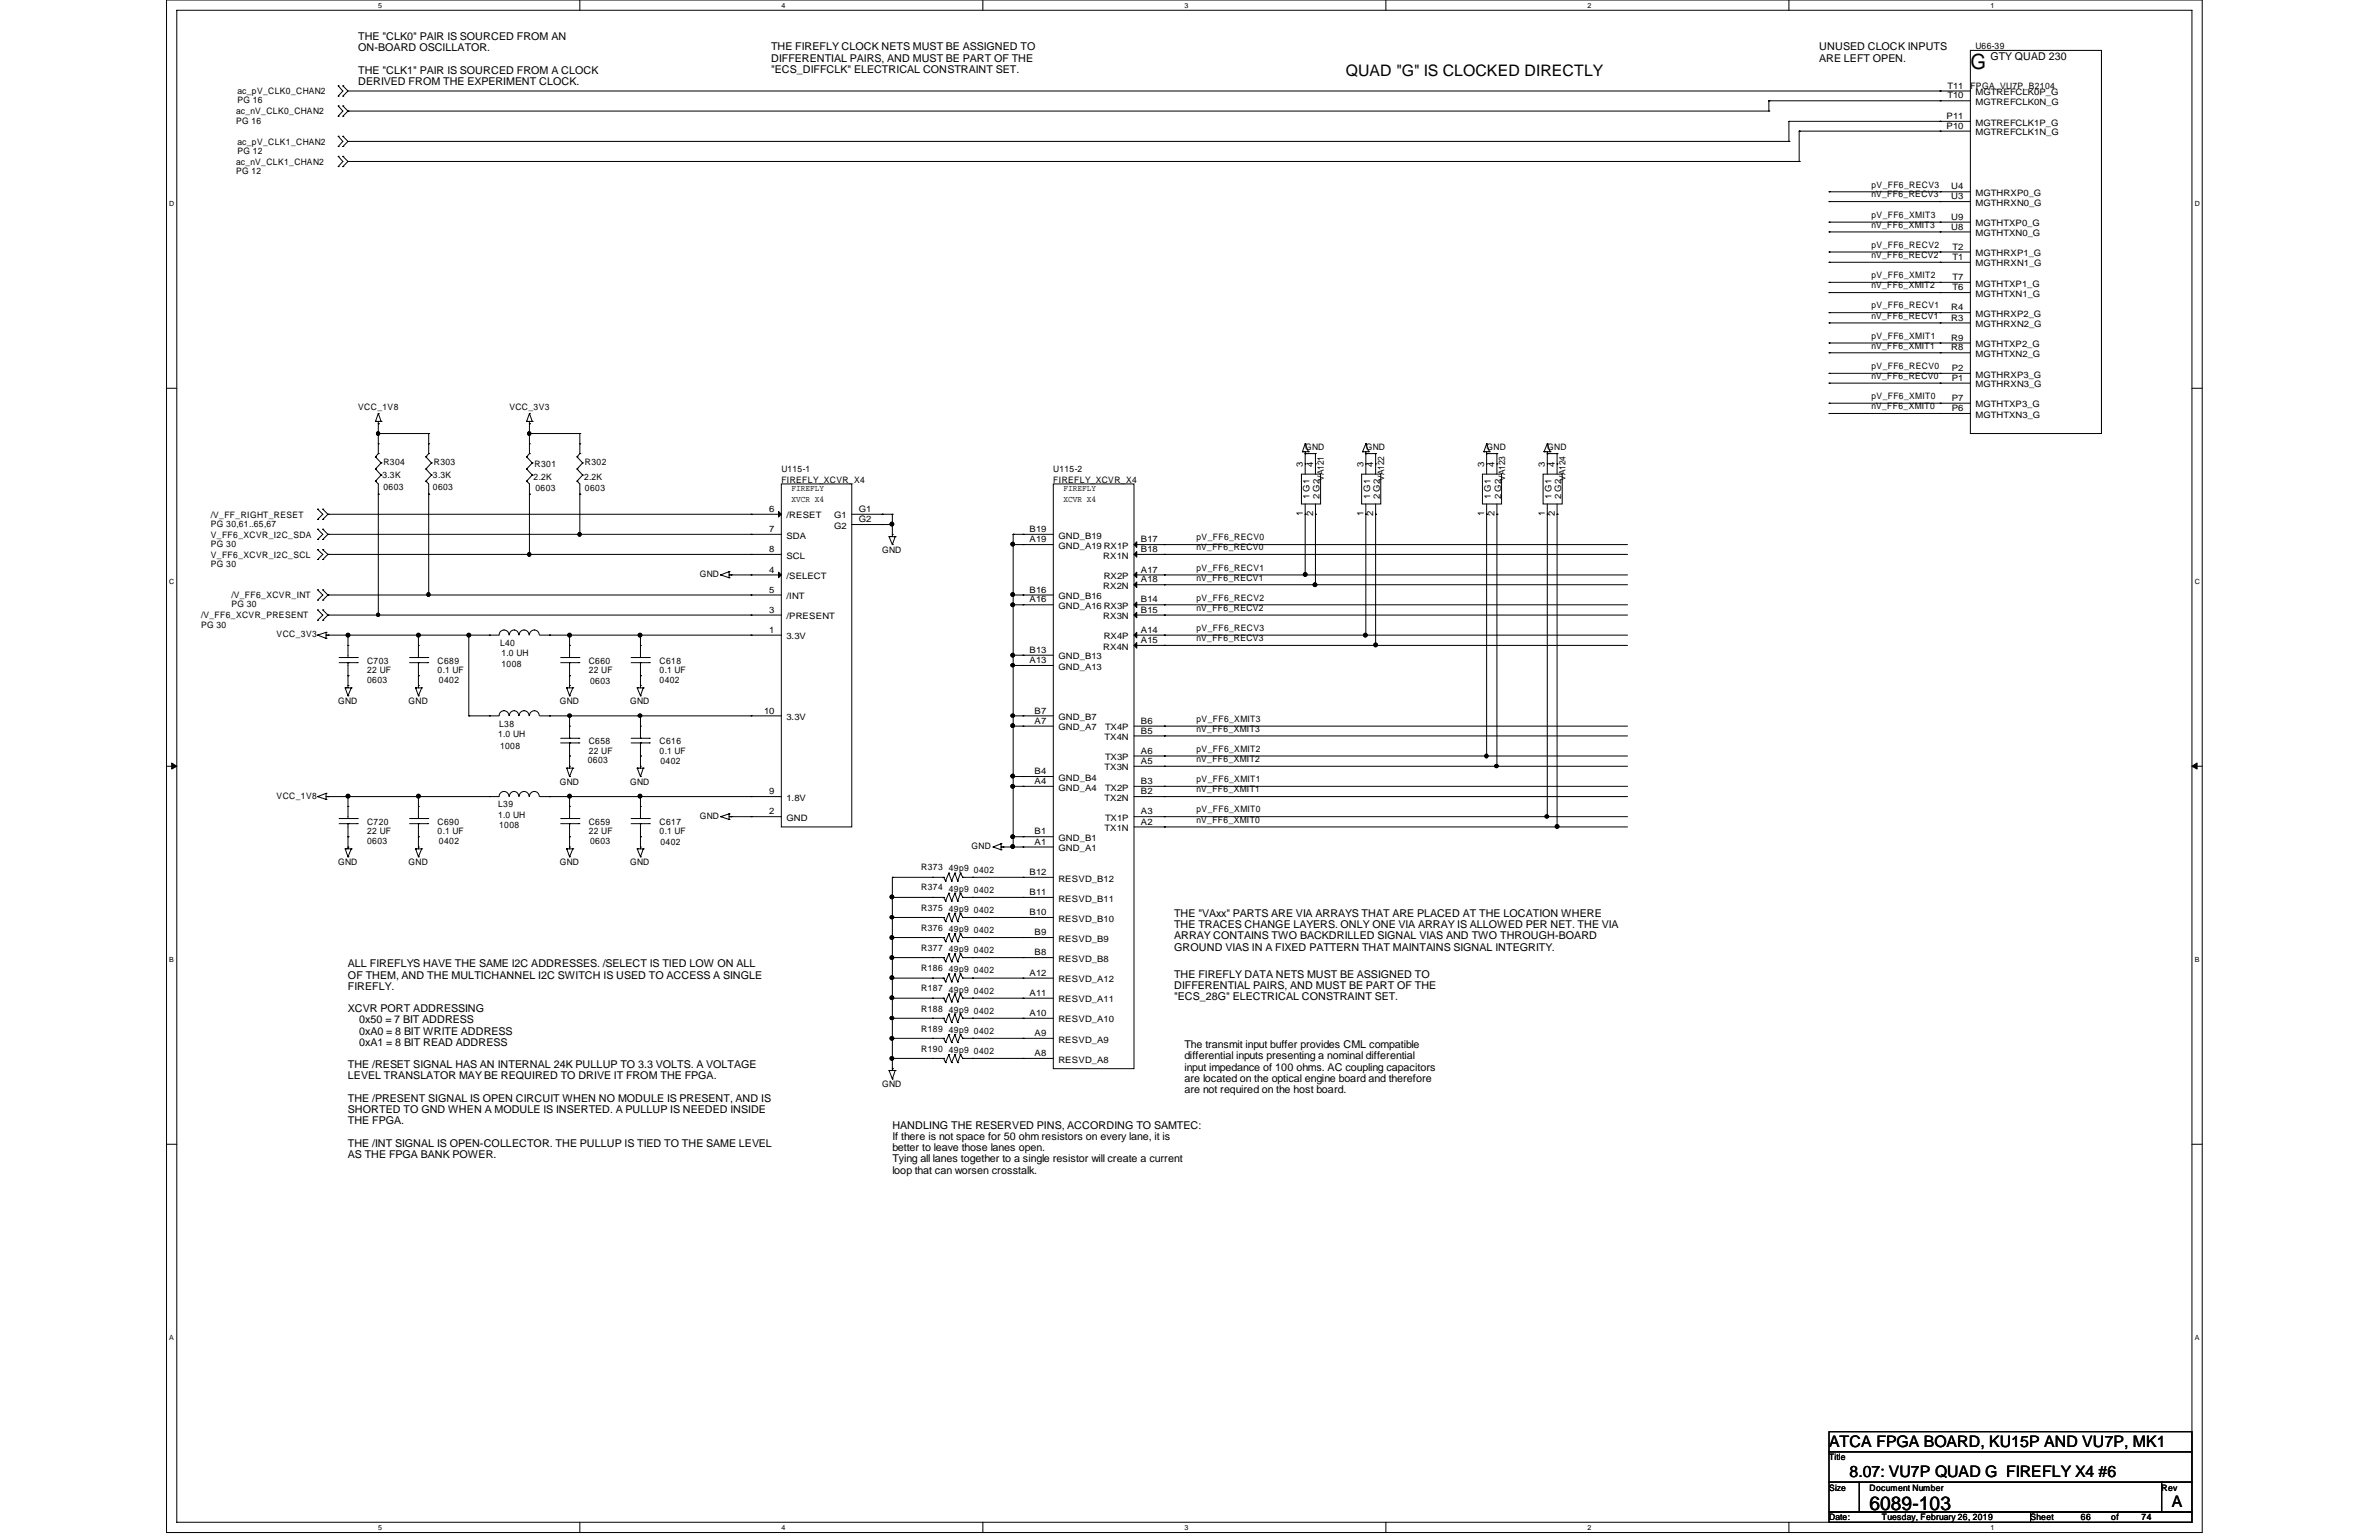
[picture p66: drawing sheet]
<svg xmlns="http://www.w3.org/2000/svg" width="432mm" height="279mm" viewBox="0 0 432 279" stroke-linecap="round" stroke-linejoin="round" font-family="sans-serif">
<defs><g id="words">
<text font-size="3.8" x="357.6" y="12.5">G</text>
<text font-size="3.5" x="339.3" y="273.9">6089-103</text>
<g font-size="2.9">
<text x="244.3" y="13.7">QUAD &quot;G&quot; IS CLOCKED DIRECTLY</text>
<text x="332" y="262.5">ATCA FPGA BOARD, KU15P AND VU7P, MK1</text>
<text x="335.7" y="267.9">8.07: VU7P QUAD G FIREFLY X4 #6</text>
<text x="394.2" y="273.4">A</text>
</g>
<g font-size="1.9">
<text x="65" y="7.3">THE &quot;CLK0&quot; PAIR IS SOURCED FROM AN</text>
<text x="65" y="9.3">ON-BOARD OSCILLATOR.</text>
<text x="140" y="9.1">THE FIREFLY CLOCK NETS MUST BE ASSIGNED TO</text>
<text x="140" y="11.2">DIFFERENTIAL PAIRS, AND MUST BE PART OF THE</text>
<text x="330.2" y="9.1">UNUSED CLOCK INPUTS</text>
<text x="330.2" y="11.2">ARE LEFT OPEN.</text>
<text x="361.3" y="10.9">GTY QUAD 230</text>
<text x="65" y="13.4">THE &quot;CLK1&quot; PAIR IS SOURCED FROM A CLOCK</text>
<text x="65" y="15.4">DERIVED FROM THE EXPERIMENT CLOCK.</text>
<text x="140" y="13.2">&quot;ECS_DIFFCLK&quot; ELECTRICAL CONSTRAINT SET.</text>
<text x="213.1" y="166.4">THE &quot;VAxx&quot; PARTS ARE VIA ARRAYS THAT ARE PLACED AT THE LOCATION WHERE</text>
<text x="213.1" y="168.4">THE TRACES CHANGE LAYERS. ONLY ONE VIA ARRAY IS ALLOWED PER NET. THE VIA</text>
<text x="213.1" y="170.4">ARRAY CONTAINS TWO BACKDRILLED SIGNAL VIAS AND TWO THROUGH-BOARD</text>
<text x="213.1" y="172.5">GROUND VIAS IN A FIXED PATTERN THAT MAINTAINS SIGNAL INTEGRITY.</text>
<text x="63.2" y="175.5">ALL FIREFLYS HAVE THE SAME I2C ADDRESSES. /SELECT IS TIED LOW ON ALL</text>
<text x="63.2" y="177.5">OF THEM, AND THE MULTICHANNEL I2C SWITCH IS USED TO ACCESS A SINGLE</text>
<text x="63.2" y="179.6">FIREFLY.</text>
<text x="213.1" y="177.4">THE FIREFLY DATA NETS MUST BE ASSIGNED TO</text>
<text x="213.1" y="179.4">DIFFERENTIAL PAIRS, AND MUST BE PART OF THE</text>
<text x="63.2" y="183.6">XCVR PORT ADDRESSING</text>
<text x="65.2" y="185.7">0x50 = 7 BIT ADDRESS</text>
<text x="213.1" y="181.4">&quot;ECS_28G&quot; ELECTRICAL CONSTRAINT SET.</text>
<text x="65.2" y="187.7">0xA0 = 8 BIT WRITE ADDRESS</text>
<text x="65.2" y="189.7">0xA1 = 8 BIT READ ADDRESS</text>
<text x="215" y="190.2">The transmit input buffer provides CML compatible</text>
<text x="63.2" y="193.8">THE /RESET SIGNAL HAS AN INTERNAL 24K PULLUP TO 3.3 VOLTS. A VOLTAGE</text>
<text x="63.2" y="195.8">LEVEL TRANSLATOR MAY BE REQUIRED TO DRIVE IT FROM THE FPGA.</text>
<text x="215" y="192.2">differential inputs presenting a nominal differential</text>
<text x="215" y="194.2">input impedance of 100 ohms. AC coupling capacitors</text>
<text x="215" y="196.3">are located on the optical engine board and therefore</text>
<text x="63.2" y="199.9">THE /PRESENT SIGNAL IS OPEN CIRCUIT WHEN NO MODULE IS PRESENT, AND IS</text>
<text x="63.2" y="201.9">SHORTED TO GND WHEN A MODULE IS INSERTED. A PULLUP IS NEEDED INSIDE</text>
<text x="63.2" y="204">THE FPGA.</text>
<text x="215" y="198.3">are not required on the host board.</text>
<text x="63.2" y="208">THE /INT SIGNAL IS OPEN-COLLECTOR. THE PULLUP IS TIED TO THE SAME LEVEL</text>
<text x="162" y="204.8">HANDLING THE RESERVED PINS, ACCORDING TO SAMTEC:</text>
<text x="162" y="206.8">If there is not space for 50 ohm resistors on every lane, it is</text>
<text x="162" y="208.9">better to leave those lanes open.</text>
<text x="63.2" y="210.1">AS THE FPGA BANK POWER.</text>
<text x="162" y="210.9">Tying all lanes together to a single resistor will create a current</text>
<text x="162" y="212.9">loop that can worsen crosstalk.</text>
</g>
<g font-size="1.6">
<text x="358.6" y="8.9">U66-39</text>
<text x="43.1" y="17.1">ac_pV_CLK0_CHAN2</text>
<text x="353.5" y="16.1">T11</text>
<text x="353.5" y="17.9">T10</text>
<text x="357.6" y="16.2">FPGA_VU7P_B2104</text>
<text x="358.6" y="17.3">MGTREFCLK0P_G</text>
<text x="42.8" y="20.7">ac_nV_CLK0_CHAN2</text>
<text x="42.8" y="22.4">PG 16</text>
<text x="43.1" y="18.7">PG 16</text>
<text x="353.3" y="21.6">P11</text>
<text x="353.3" y="23.4">P10</text>
<text x="358.6" y="19.1">MGTREFCLK0N_G</text>
<text x="358.6" y="22.8">MGTREFCLK1P_G</text>
<text x="42.8" y="29.9">ac_nV_CLK1_CHAN2</text>
<text x="43.1" y="26.2">ac_pV_CLK1_CHAN2</text>
<text x="43.1" y="27.9">PG 12</text>
<text x="358.6" y="24.6">MGTREFCLK1N_G</text>
<text x="42.8" y="31.6">PG 12</text>
<text x="339.7" y="34">pV_FF6_RECV3</text>
<text x="339.7" y="35.8">nV_FF6_RECV3</text>
<text x="354.2" y="34.4">U4</text>
<text x="358.6" y="35.6">MGTHRXP0_G</text>
<text x="339.7" y="39.5">pV_FF6_XMIT3</text>
<text x="339.7" y="41.3">nV_FF6_XMIT3</text>
<text x="354.2" y="36.2">U3</text>
<text x="354.2" y="41.7">U8</text>
<text x="354.2" y="39.9">U9</text>
<text x="358.6" y="37.3">MGTHRXN0_G</text>
<text x="358.6" y="41.1">MGTHTXP0_G</text>
<text x="339.7" y="45">pV_FF6_RECV2</text>
<text x="339.7" y="46.8">nV_FF6_RECV2</text>
<text x="354.4" y="47.2">T1</text>
<text x="354.4" y="45.3">T2</text>
<text x="358.6" y="46.5">MGTHRXP1_G</text>
<text x="358.6" y="42.8">MGTHTXN0_G</text>
<text x="339.7" y="50.5">pV_FF6_XMIT2</text>
<text x="339.7" y="52.3">nV_FF6_XMIT2</text>
<text x="354.4" y="52.7">T6</text>
<text x="354.4" y="50.8">T7</text>
<text x="358.6" y="48.3">MGTHRXN1_G</text>
<text x="358.6" y="53.8">MGTHTXN1_G</text>
<text x="358.6" y="52">MGTHTXP1_G</text>
<text x="339.7" y="56">pV_FF6_RECV1</text>
<text x="339.7" y="57.8">nV_FF6_RECV1</text>
<text x="354.2" y="58.2">R3</text>
<text x="354.2" y="56.3">R4</text>
<text x="358.6" y="59.4">MGTHRXN2_G</text>
<text x="358.6" y="57.5">MGTHRXP2_G</text>
<text x="339.7" y="61.5">pV_FF6_XMIT1</text>
<text x="339.7" y="63.2">nV_FF6_XMIT1</text>
<text x="354.2" y="63.6">R8</text>
<text x="354.2" y="61.8">R9</text>
<text x="358.6" y="64.8">MGTHTXN2_G</text>
<text x="358.6" y="63">MGTHTXP2_G</text>
<text x="339.7" y="67">pV_FF6_RECV0</text>
<text x="339.7" y="68.7">nV_FF6_RECV0</text>
<text x="354.2" y="69.1">P1</text>
<text x="354.2" y="67.3">P2</text>
<text x="358.6" y="70.3">MGTHRXN3_G</text>
<text x="358.6" y="68.5">MGTHRXP3_G</text>
<text x="65" y="74.3">VCC_1V8</text>
<text x="92.5" y="74.3">VCC_3V3</text>
<text x="339.7" y="72.4">pV_FF6_XMIT0</text>
<text x="339.7" y="74.3">nV_FF6_XMIT0</text>
<text x="354.2" y="74.6">P6</text>
<text x="354.2" y="72.7">P7</text>
<text x="358.6" y="75.8">MGTHTXN3_G</text>
<text x="358.6" y="73.9">MGTHTXP3_G</text>
<text x="236.9" y="81.6">GND</text>
<text x="247.9" y="81.6">GND</text>
<text x="269.8" y="81.6">GND</text>
<text x="280.8" y="81.6">GND</text>
<text x="69.4" y="86.8">3.3K</text>
<text x="69.6" y="84.4">R304</text>
<text x="69.6" y="89">0603</text>
<text x="78.6" y="86.8">3.3K</text>
<text x="78.6" y="89">0603</text>
<text x="78.7" y="84.4">R303</text>
<text x="96.9" y="87.1">2.2K</text>
<text x="97" y="84.8">R301</text>
<text x="97.2" y="89.2">0603</text>
<text x="106" y="87.1">2.2K</text>
<text x="106.2" y="84.4">R302</text>
<text x="106.2" y="89.2">0603</text>
<text x="141.8" y="87.5">FIREFLY_XCVR_X4</text>
<text x="141.8" y="85.7">U115-1</text>
<text x="143.7" y="89.2">FIREFLY</text>
<text x="191.2" y="87.5">FIREFLY_XCVR_X4</text>
<text x="191.2" y="85.7">U115-2</text>
<text x="193" y="89.2">FIREFLY</text>
<text x="236.5" y="84.8" transform="rotate(-90 236.5 84.8)">3</text>
<text x="238.3" y="84.8" transform="rotate(-90 238.3 84.8)">4</text>
<text x="240.3" y="87.3" transform="rotate(-90 240.3 87.3)">VA121</text>
<text x="247.5" y="84.8" transform="rotate(-90 247.5 84.8)">3</text>
<text x="249.3" y="84.8" transform="rotate(-90 249.3 84.8)">4</text>
<text x="251.2" y="87.3" transform="rotate(-90 251.2 87.3)">VA122</text>
<text x="269.4" y="84.8" transform="rotate(-90 269.4 84.8)">3</text>
<text x="271.3" y="84.8" transform="rotate(-90 271.3 84.8)">4</text>
<text x="273.2" y="87.3" transform="rotate(-90 273.2 87.3)">VA123</text>
<text x="280.4" y="84.8" transform="rotate(-90 280.4 84.8)">3</text>
<text x="282.2" y="84.8" transform="rotate(-90 282.2 84.8)">4</text>
<text x="284.1" y="87.3" transform="rotate(-90 284.1 87.3)">VA124</text>
<text x="38.3" y="93.9">/V_FF_RIGHT_RESET</text>
<text x="38.3" y="95.6">PG 30,61..65,67</text>
<text x="139.6" y="92.9">6</text>
<text x="142.7" y="94.1">/RESET</text>
<text x="143.7" y="91">XVCR X4</text>
<text x="151.4" y="94.1">G1</text>
<text x="151.4" y="95.9">G2</text>
<text x="155.9" y="92.9">G1</text>
<text x="155.9" y="94.7">G2</text>
<text x="193" y="91">XCVR X4</text>
<text x="236.5" y="93.6" transform="rotate(-90 236.5 93.6)">1</text>
<text x="237.7" y="90.5" transform="rotate(-90 237.7 90.5)">1 G1</text>
<text x="238.3" y="93.6" transform="rotate(-90 238.3 93.6)">2</text>
<text x="239.5" y="90.5" transform="rotate(-90 239.5 90.5)">2 G2</text>
<text x="247.5" y="93.6" transform="rotate(-90 247.5 93.6)">1</text>
<text x="248.7" y="90.5" transform="rotate(-90 248.7 90.5)">1 G1</text>
<text x="249.3" y="93.6" transform="rotate(-90 249.3 93.6)">2</text>
<text x="250.4" y="90.5" transform="rotate(-90 250.4 90.5)">2 G2</text>
<text x="269.4" y="93.6" transform="rotate(-90 269.4 93.6)">1</text>
<text x="270.6" y="90.5" transform="rotate(-90 270.6 90.5)">1 G1</text>
<text x="271.3" y="93.6" transform="rotate(-90 271.3 93.6)">2</text>
<text x="272.5" y="90.5" transform="rotate(-90 272.5 90.5)">2 G2</text>
<text x="280.4" y="93.6" transform="rotate(-90 280.4 93.6)">1</text>
<text x="281.6" y="90.5" transform="rotate(-90 281.6 90.5)">1 G1</text>
<text x="282.2" y="93.6" transform="rotate(-90 282.2 93.6)">2</text>
<text x="283.4" y="90.5" transform="rotate(-90 283.4 90.5)">2 G2</text>
<text x="38.3" y="97.5">V_FF6_XCVR_I2C_SDA</text>
<text x="38.3" y="99.2">PG 30</text>
<text x="38.3" y="101.3">V_FF6_XCVR_I2C_SCL</text>
<text x="139.6" y="96.5">7</text>
<text x="139.6" y="100.2">8</text>
<text x="142.7" y="97.7">SDA</text>
<text x="142.7" y="101.3">SCL</text>
<text x="160.1" y="100.3">GND</text>
<text x="186.9" y="96.5">B19</text>
<text x="186.9" y="98.4">A19</text>
<text x="192.1" y="97.7">GND_B19</text>
<text x="192.1" y="99.6">GND_A19 RX1P</text>
<text x="200.2" y="101.3">RX1N</text>
<text x="207.1" y="100.2">B18</text>
<text x="207.1" y="98.4">B17</text>
<text x="217.2" y="98">pV_FF6_RECV0</text>
<text x="217.2" y="99.8">nV_FF6_RECV0</text>
<text x="38.3" y="102.9">PG 30</text>
<text x="127" y="104.7">GND</text>
<text x="139.6" y="103.9">4</text>
<text x="139.6" y="107.5">5</text>
<text x="142.7" y="105.1">/SELECT</text>
<text x="186.9" y="107.5">B16</text>
<text x="200.2" y="106.8">RX2N</text>
<text x="200.3" y="105.1">RX2P</text>
<text x="207.1" y="105.7">A18</text>
<text x="207.1" y="103.9">A17</text>
<text x="217.2" y="103.5">pV_FF6_RECV1</text>
<text x="217.2" y="105.3">nV_FF6_RECV1</text>
<text x="36.5" y="112.2">/V_FF6_XCVR_PRESENT</text>
<text x="36.5" y="113.9">PG 30</text>
<text x="42" y="108.5">/V_FF6_XCVR_INT</text>
<text x="42" y="110.2">PG 30</text>
<text x="139.6" y="111.2">3</text>
<text x="142.7" y="112.4">/PRESENT</text>
<text x="142.7" y="108.7">/INT</text>
<text x="186.9" y="109.3">A16</text>
<text x="192.1" y="108.7">GND_B16</text>
<text x="192.1" y="110.5">GND_A16 RX3P</text>
<text x="200.2" y="112.4">RX3N</text>
<text x="207.1" y="111.2">B15</text>
<text x="207.1" y="109.3">B14</text>
<text x="217.2" y="109">pV_FF6_RECV2</text>
<text x="217.2" y="110.8">nV_FF6_RECV2</text>
<text x="50.2" y="115.7">VCC_3V3</text>
<text x="90.8" y="117.2">L40</text>
<text x="91" y="119">1.0 UH</text>
<text x="139.6" y="114.8">1</text>
<text x="142.7" y="116">3.3V</text>
<text x="186.9" y="118.4">B13</text>
<text x="192.1" y="119.6">GND_B13</text>
<text x="200.2" y="117.9">RX4N</text>
<text x="200.3" y="116">RX4P</text>
<text x="207.1" y="116.7">A15</text>
<text x="207.1" y="114.8">A14</text>
<text x="217.2" y="116.3">nV_FF6_RECV3</text>
<text x="217.2" y="114.5">pV_FF6_RECV3</text>
<text x="66.6" y="120.4">C703</text>
<text x="66.6" y="122.1">22 UF</text>
<text x="66.6" y="123.9">0603</text>
<text x="79.4" y="120.4">C689</text>
<text x="79.4" y="122.1">0.1 UF</text>
<text x="79.7" y="123.9">0402</text>
<text x="91" y="121">1008</text>
<text x="106.8" y="120.4">C660</text>
<text x="106.8" y="122.1">22 UF</text>
<text x="107.1" y="124.1">0603</text>
<text x="119.7" y="120.4">C618</text>
<text x="119.7" y="122.1">0.1 UF</text>
<text x="119.7" y="123.9">0402</text>
<text x="186.9" y="120.3">A13</text>
<text x="192.1" y="121.5">GND_A13</text>
<text x="61.4" y="127.8">GND</text>
<text x="74.2" y="127.8">GND</text>
<text x="90.6" y="131.9">L38</text>
<text x="101.6" y="127.8">GND</text>
<text x="114.4" y="127.8">GND</text>
<text x="138.7" y="129.5">10</text>
<text x="142.7" y="130.6">3.3V</text>
<text x="187.8" y="129.5">B7</text>
<text x="187.8" y="131.3">A7</text>
<text x="192.1" y="130.6">GND_B7</text>
<text x="207.1" y="131.3">B6</text>
<text x="217.2" y="131">pV_FF6_XMIT3</text>
<text x="90.4" y="133.8">1.0 UH</text>
<text x="90.8" y="136">1008</text>
<text x="106.8" y="135">C658</text>
<text x="106.8" y="136.7">22 UF</text>
<text x="119.7" y="135">C616</text>
<text x="119.7" y="136.7">0.1 UF</text>
<text x="192.1" y="132.5">GND_A7</text>
<text x="200.5" y="134.3">TX4N</text>
<text x="200.6" y="137.9">TX3P</text>
<text x="200.6" y="132.5">TX4P</text>
<text x="207.1" y="136.7">A6</text>
<text x="207.1" y="133.1">B5</text>
<text x="217.2" y="132.8">nV_FF6_XMIT3</text>
<text x="217.2" y="136.4">pV_FF6_XMIT2</text>
<text x="101.6" y="142.4">GND</text>
<text x="106.7" y="138.5">0603</text>
<text x="114.4" y="142.4">GND</text>
<text x="119.9" y="138.7">0402</text>
<text x="187.8" y="140.5">B4</text>
<text x="187.8" y="142.2">A4</text>
<text x="192.1" y="141.6">GND_B4</text>
<text x="192.1" y="143.4">GND_A4</text>
<text x="200.5" y="139.8">TX3N</text>
<text x="200.6" y="143.4">TX2P</text>
<text x="207.1" y="142.2">B3</text>
<text x="207.1" y="138.6">A5</text>
<text x="217.2" y="138.3">nV_FF6_XMIT2</text>
<text x="217.2" y="141.9">pV_FF6_XMIT1</text>
<text x="217.2" y="143.8">nV_FF6_XMIT1</text>
<text x="50.2" y="144.9">VCC_1V8</text>
<text x="66.6" y="149.7">C720</text>
<text x="79.4" y="149.7">C690</text>
<text x="90.4" y="146.4">L39</text>
<text x="90.4" y="148.4">1.0 UH</text>
<text x="106.8" y="149.7">C659</text>
<text x="119.7" y="149.7">C617</text>
<text x="127" y="148.6">GND</text>
<text x="139.6" y="147.7">2</text>
<text x="139.6" y="144.1">9</text>
<text x="142.7" y="148.9">GND</text>
<text x="142.7" y="145.3">1.8V</text>
<text x="200.5" y="145.3">TX2N</text>
<text x="200.6" y="148.9">TX1P</text>
<text x="207.1" y="147.7">A3</text>
<text x="207.1" y="149.6">A2</text>
<text x="207.1" y="144.1">B2</text>
<text x="217.2" y="147.4">pV_FF6_XMIT0</text>
<text x="217.2" y="149.3">nV_FF6_XMIT0</text>
<text x="66.6" y="151.3">22 UF</text>
<text x="66.6" y="153.2">0603</text>
<text x="79.4" y="151.3">0.1 UF</text>
<text x="79.7" y="153.2">0402</text>
<text x="90.6" y="150.2">1008</text>
<text x="106.8" y="151.3">22 UF</text>
<text x="107.1" y="153.2">0603</text>
<text x="119.7" y="151.3">0.1 UF</text>
<text x="119.9" y="153.3">0402</text>
<text x="176.4" y="154.1">GND</text>
<text x="187.8" y="151.4">B1</text>
<text x="187.8" y="153.2">A1</text>
<text x="192.1" y="152.6">GND_B1</text>
<text x="192.1" y="154.4">GND_A1</text>
<text x="200.5" y="150.8">TX1N</text>
<text x="61.4" y="157">GND</text>
<text x="74.2" y="157">GND</text>
<text x="101.6" y="157">GND</text>
<text x="114.4" y="157">GND</text>
<text x="167.2" y="157.9">R373</text>
<text x="167.2" y="161.5">R374</text>
<text x="172.2" y="158.1">49p9</text>
<text x="172.2" y="161.8">49p9</text>
<text x="176.8" y="158.3">0402</text>
<text x="176.8" y="162">0402</text>
<text x="186.9" y="158.8">B12</text>
<text x="192.1" y="159.9">RESVD_B12</text>
<text x="167.2" y="165.3">R375</text>
<text x="172.2" y="165.4">49p9</text>
<text x="176.8" y="165.6">0402</text>
<text x="186.9" y="162.4">B11</text>
<text x="186.9" y="166">B10</text>
<text x="192.1" y="163.6">RESVD_B11</text>
<text x="192.1" y="167.2">RESVD_B10</text>
<text x="167.2" y="172.6">R377</text>
<text x="167.2" y="168.9">R376</text>
<text x="172.2" y="172.7">49p9</text>
<text x="172.2" y="169.1">49p9</text>
<text x="176.8" y="172.9">0402</text>
<text x="176.8" y="169.2">0402</text>
<text x="187.8" y="173.3">B8</text>
<text x="187.8" y="169.7">B9</text>
<text x="192.1" y="170.9">RESVD_B9</text>
<text x="167.2" y="179.8">R187</text>
<text x="167.2" y="176.2">R186</text>
<text x="172.2" y="176.4">49p9</text>
<text x="176.8" y="176.6">0402</text>
<text x="186.9" y="177">A12</text>
<text x="192.1" y="178.2">RESVD_A12</text>
<text x="192.1" y="174.5">RESVD_B8</text>
<text x="167.2" y="183.6">R188</text>
<text x="172.2" y="180.1">49p9</text>
<text x="172.2" y="183.7">49p9</text>
<text x="176.8" y="180.3">0402</text>
<text x="176.8" y="183.9">0402</text>
<text x="186.9" y="184.3">A10</text>
<text x="186.9" y="180.7">A11</text>
<text x="192.1" y="185.5">RESVD_A10</text>
<text x="192.1" y="181.9">RESVD_A11</text>
<text x="167.2" y="187.2">R189</text>
<text x="167.2" y="190.8">R190</text>
<text x="172.2" y="187.4">49p9</text>
<text x="172.2" y="191">49p9</text>
<text x="176.8" y="187.5">0402</text>
<text x="176.8" y="191.2">0402</text>
<text x="187.8" y="191.6">A8</text>
<text x="187.8" y="188">A9</text>
<text x="192.1" y="189.1">RESVD_A9</text>
<text x="160.1" y="197.3">GND</text>
<text x="192.1" y="192.8">RESVD_A8</text>
<text x="332" y="264.9">Title</text>
<text x="332" y="275.8">Date:</text>
<text x="332" y="270.4">Size</text>
<text x="339.3" y="270.4">Document Number</text>
<text x="341.5" y="275.8">Tuesday, February 26, 2019</text>
<text x="368.6" y="275.8">Sheet</text>
<text x="377.7" y="275.8">66</text>
<text x="383.2" y="275.8">of</text>
<text x="388.7" y="275.8">74</text>
<text x="392.3" y="270.4">Rev</text>
</g>
<g font-size="1.3">
<text x="68.7" y="1.4">5</text>
<text x="141.8" y="1.4">4</text>
<text x="215" y="1.4">3</text>
<text x="288.1" y="1.4">2</text>
<text x="361.3" y="1.4">1</text>
<text x="30.7" y="37.3">D</text>
<text x="398.4" y="37.3">D</text>
<text x="30.7" y="105.9">C</text>
<text x="398.4" y="105.9">C</text>
<text x="30.7" y="174.5">B</text>
<text x="398.4" y="174.5">B</text>
<text x="30.7" y="243.1">A</text>
<text x="398.4" y="243.1">A</text>
<text x="68.7" y="277.6">5</text>
<text x="141.8" y="277.6">4</text>
<text x="215" y="277.6">3</text>
<text x="288.1" y="277.6">2</text>
<text x="361.3" y="277.6">1</text>
</g>
</g></defs>
<path d="M30.2 0h369.5v278h-369.5zM32.1 1.9h365.7v274.3h-365.7z" fill="none" stroke="#000" stroke-width=".18"/>
<g fill="#fff">
<path d="M68.7 .3h.6v1.4h-.6z"/>
<path d="M68.7 276.4h.6v1.5h-.6z"/>
</g>
<path d="M105.2 0v1.9M105.2 276.2v1.8" fill="none" stroke="#000" stroke-width=".18"/>
<g fill="#fff">
<path d="M141.8 .3h.7v1.4h-.7z"/>
<path d="M141.8 276.4h.7v1.5h-.7z"/>
</g>
<path d="M178.4 0v1.9M178.4 276.2v1.8" fill="none" stroke="#000" stroke-width=".18"/>
<g fill="#fff">
<path d="M215 .3h.6v1.4h-.6z"/>
<path d="M215 276.4h.6v1.5h-.6z"/>
</g>
<path d="M251.5 0v1.9M251.5 276.2v1.8" fill="none" stroke="#000" stroke-width=".18"/>
<g fill="#fff">
<path d="M288.1 .3h.7v1.4h-.7z"/>
<path d="M288.1 276.4h.7v1.5h-.7z"/>
</g>
<path d="M324.7 0v1.9M324.7 276.2v1.8" fill="none" stroke="#000" stroke-width=".18"/>
<g fill="#fff">
<path d="M361.3 .3h.6v1.4h-.6z"/>
<path d="M361.3 276.4h.6v1.5h-.6z"/>
<path d="M30.7 36.2h1v1.4h-1z"/>
<path d="M398.4 36.2h.9v1.4h-.9z"/>
<path d="M30.7 104.7h1v1.5h-1z"/>
<path d="M398.4 104.7h.9v1.5h-.9z"/>
</g>
<path d="M30.2 70.4h1.9M397.8 70.4h1.9" fill="none" stroke="#000" stroke-width=".18"/>
<g fill="#fff">
<path d="M30.7 173.3h.9v1.5h-.9z"/>
<path d="M398.4 173.3h.8v1.5h-.8z"/>
</g>
<path d="M30.2 139h1.9M397.8 139h1.9" fill="none" stroke="#000" stroke-width=".18"/>
<path d="M31.2 138.4v1.1l.9-.5zM397.8 139l1 .5v-1.1z" fill="#000" stroke="#000" stroke-width=".18"/>
<g fill="#fff">
<path d="M30.7 241.9h.8v1.4h-.8z"/>
<path d="M398.4 241.9h.7v1.4h-.7z"/>
</g>
<g fill="none" stroke="#000" stroke-width=".18">
<path d="M61.4 17.4h.1M61.4 15.6h.1M61.4 19.2h.1M61.4 15.6l.8 .9-.8 .9M61.4 19.2l.8 1-.8 .9M62.2 15.6h.1M62.2 17.4h.1M62.2 19.2h.1M62.2 15.6l1 .9M62.2 19.2l1 1M63.2 16.5l-1 .9M63.2 16.5h294.4"/>
<path d="M321.1 18.3h.1M321.1 18.3h36.5M321.1 18.3v1.9M352.1 16.5h.1M352.1 18.3h.1M357.6 9.1h23.8v69.6h-23.8zM61.4 21.1h.1M61.4 26.6h.1M61.4 24.7h.1M61.4 30.2h.1M61.4 28.4h.1M61.4 24.7l.8 1-.8 .9"/>
<path d="M61.4 28.4l.8 .9-.8 .9M62.2 21.1h.1M62.2 24.7h.1M62.2 26.6h.1M62.2 28.4h.1M62.2 30.2h.1M62.2 24.7l1 1M62.2 28.4l1 .9M63.2 20.2h.1M63.2 20.2l-1 .9M63.2 25.7l-1 .9M63.2 29.3l-1 .9"/>
<path d="M63.2 20.2h257.9M63.2 25.7h261.5M63.2 29.3h263.4M321.1 20.2h.1M324.7 25.7h.1M326.6 29.3h.1M326.6 23.8h.1M326.6 23.8h31M326.6 23.8v5.5M332 34.8h.1M332 36.6h.1M332 36.6h25.6"/>
<path d="M332 34.8h25.6M352.1 22h.1M352.1 23.8h.1M352.1 36.6h.1M352.1 34.8h.1M357.6 22h-32.9v3.7M332 56.7h.1M332 58.6h.1M332 45.7h.1M332 47.6h.1M332 51.2h.1M332 53.1h.1"/>
<path d="M332 40.3h.1M332 42.1h.1M332 58.6h25.6M332 56.7h25.6M332 47.6h25.6M332 45.7h25.6M332 53.1h25.6M332 51.2h25.6M332 42.1h25.6M332 40.3h25.6M352.1 58.6h.1M352.1 56.7h.1"/>
<path d="M352.1 47.6h.1M352.1 45.7h.1M352.1 53.1h.1M352.1 51.2h.1M352.1 42.1h.1M352.1 40.3h.1M68.2 76.5h.1M68.2 76.5h1M68.7 78.7h.1M68.7 78.7h9.1M68.7 76.9h.1M68.7 75h.1"/>
<path d="M68.7 76.5v5.8M68.7 75l-.5 1.5M68.7 75l.5 1.5M69.2 76.5h.1M77.8 78.7h.1M77.8 78.7v3.6M95.6 76.5h.1M95.6 76.5h1M96.1 78.7h.1M96.1 76.9h.1M96.1 75h.1M96.1 76.5v5.8"/>
<path d="M96.1 75l.5 1.5M96.1 75l-.5 1.5M96.1 78.7h9.1M96.6 76.5h.1M105.2 78.7h.1M105.2 78.7v3.6M332 67.7h.1M332 69.5h.1M332 73.2h.1M332 75h.1M332 62.2h.1M332 64h.1"/>
<path d="M332 69.5h25.6M332 67.7h25.6M332 75h25.6M332 73.2h25.6M332 64h25.6M332 62.2h25.6M352.1 69.5h.1M352.1 67.7h.1M352.1 75h.1M352.1 73.2h.1M352.1 64h.1M352.1 62.2h.1"/>
<path d="M57.7 94.2h.1M57.7 92.4h.1M57.7 97.9h.1M57.7 96h.1M57.7 99.7h.1M57.7 92.4l.9 .9-.9 .9M57.7 96l.9 .9-.9 1M57.7 99.7l.9 .9-.9 .9M58.6 92.4h.1M58.6 94.2h.1M58.6 96h.1M58.6 97.9h.1"/>
<path d="M58.6 99.7h.1M58.6 92.4l.9 .9M58.6 96l.9 .9M58.6 99.7l.9 .9M59.5 93.3h.1M59.5 96.9h.1M59.5 93.3l-.9 .9M59.5 96.9l-.9 1M68.2 87.3h.1M68.2 85.1h.1M68.2 82.9h.1M68.2 87.3l.5 .5v23.8"/>
<path d="M68.2 85.1l1 1.1M68.2 82.9l1 1.1M68.7 82.3h.1M68.7 82.3l-.5 .6M68.7 89.7h.1M68.7 80.5h.1M69.2 86.2h.1M69.2 84h.1M69.2 86.2l-1 1.1M69.2 84l-1 1.1M77.3 87.3h.1M77.3 85.1h.1"/>
<path d="M77.3 82.9h.1M77.3 87.3l.5 .5v20.1M77.3 85.1l1 1.1M77.3 82.9l1 1.1M77.8 82.3h.1M77.8 89.7h.1M77.8 80.5h.1M77.8 82.3l-.5 .6M78.3 86.2h.1M78.3 84h.1M78.3 86.2l-1 1.1M78.3 84l-1 1.1"/>
<path d="M95.6 87.3h.1M95.6 85.1h.1M95.6 82.9h.1M95.6 87.3l.5 .5v12.8M95.6 85.1l1 1.1M95.6 82.9l1 1.1M96.1 82.3h.1M96.1 82.3l-.5 .6M96.1 89.7h.1M96.1 80.5h.1M96.6 86.2h.1M96.6 84h.1"/>
<path d="M96.6 86.2l-1 1.1M96.6 84l-1 1.1M104.7 87.3h.1M104.7 85.1h.1M104.7 82.9h.1M104.7 87.3l.5 .5v9.1M104.7 85.1l1 1.1M104.7 82.9l1 1.1M105.2 96.9h.1M105.2 89.7h.1M105.2 80.5h.1M105.2 82.3h.1"/>
<path d="M105.2 82.3l-.5 .6M105.7 86.2h.1M105.7 84h.1M105.7 86.2l-1 1.1M105.7 84l-1 1.1M136.3 93.3h.1M136.3 96.9h.1M141.8 87.8h12.8v62.2h-12.8zM141.8 96.9h-82.3M141.8 93.3h-82.3M154.6 93.3h7.4M154.6 95.2h7.4"/>
<path d="M160.1 93.3h.1M160.1 95.2h.1M161.4 97.4h.1M161.4 97.4h1.1M161.4 97.4l.6 1.4M162 93.3h.1M162 95.2h.1M162 93.3v4.1M162 96.9h.1M162 98.8h.1M162.5 97.4h.1M162.5 97.4l-.5 1.4"/>
<path d="M183.9 98.8h7.3M183.9 96.9h.1M183.9 98.8h.1M183.9 96.9h7.3M183.9 96.9v56.8M185.7 96.9h.1M185.7 98.8h.1M191.2 87.8h14.6v106.1h-14.6zM205.8 98.8h89.6M211.3 98.8h.1M236.2 86h3.5v5.4h-3.5zM236.4 82h.1"/>
<path d="M236.4 82h1.1M236.9 82.3h1.9M236.9 82.3h.1M236.9 80.5h.1M236.9 82v4M236.9 80.5l.6 1.5M236.9 80.5l-.5 1.5M236.9 93.3h.1M236.9 84.2h.1M236.9 91.4v12.9M237.5 82h.1M238.8 93.3h.1"/>
<path d="M238.8 84.2h.1M238.8 91.4v14.7M238.8 82.3h.1M238.8 82.3v3.7M247.1 86h3.5v5.4h-3.5zM247.3 82h.1M247.3 82h1.1M247.9 93.3h.1M247.9 84.2h.1M247.9 91.4v23.8M247.9 82.3h.1M247.9 80.5h.1"/>
<path d="M247.9 82v4M247.9 80.5l.5 1.5M247.9 80.5l-.6 1.5M247.9 82.3h1.8M248.4 82h.1M249.7 82.3h.1M249.7 82.3v3.7M249.7 93.3h.1M249.7 84.2h.1M249.7 91.4v25.7M269.1 86h3.4v5.4h-3.4zM269.3 82h.1"/>
<path d="M269.3 82h1M269.8 82.3h.1M269.8 80.5h.1M269.8 82v4M269.8 80.5l.5 1.5M269.8 80.5l-.5 1.5M269.8 93.3h.1M269.8 84.2h.1M269.8 91.4v45.8M269.8 82.3h1.9M270.3 82h.1M271.7 93.3h.1"/>
<path d="M271.7 84.2h.1M271.7 91.4v47.6M271.7 82.3h.1M271.7 82.3v3.7M280.1 86h3.4v5.4h-3.4zM280.2 82h.1M280.2 82h1.1M280.8 82.3h1.8M280.8 93.3h.1M280.8 84.2h.1M280.8 91.4v56.8M280.8 82.3h.1"/>
<path d="M280.8 80.5h.1M280.8 82v4M280.8 80.5l.5 1.5M280.8 80.5l-.6 1.5M281.3 82h.1M282.6 93.3h.1M282.6 84.2h.1M282.6 91.4v58.6M282.6 82.3h.1M282.6 82.3v3.7M57.7 115.2h.1M57.7 115.2l1.5 .6"/>
<path d="M57.7 101.5h.1M57.7 108.9h.1M57.7 107h.1M57.7 112.5h.1M57.7 110.7h.1M57.7 107l.9 .9-.9 1M57.7 110.7l.9 .9-.9 .9M58.6 101.5h.1M58.6 107h.1M58.6 108.9h.1M58.6 110.7h.1M58.6 112.5h.1"/>
<path d="M58.6 107l.9 .9M58.6 110.7l.9 .9M59.2 115.8h.1M59.2 114.7h.1M59.2 114.7v1.1M59.2 114.7l-1.5 .5M59.5 108h.1M59.5 111.6h.1M59.5 111.6h82.3M59.5 100.6h.1M59.5 115.2h.1M59.5 100.6l-.9 .9"/>
<path d="M59.5 107.9l-.9 1M59.5 111.6l-.9 .9M61.6 119.3h3.3M63.2 119.3h.1M63.2 117.1h.1M63.2 115.2h.1M63.2 115.2v4.1M64.9 119.3h.1M68.7 111.6h.1M74.3 119.3h3.3M75.9 115.2h.1M75.9 115.2v4.1"/>
<path d="M75.9 119.3h.1M75.9 117.1h.1M77.6 119.3h.1M77.8 107.9h.1M85.1 115.2h.1M85.1 115.2v14.7M88.8 115.2h.1M92.4 115.2a.89 .89 0 0 0-.9-.9 .89 .89 0 0 0-.9 .9h-31.4M92.5 115.2a.85 .85 0 0 1 .8-.9 .85 .85 0 0 1 .8 .9M94.2 115.2a.89 .89 0 0 1 .9-.9 .89 .89 0 0 1 .9 .9M96.1 100.6h.1M96.1 115.2a.89 .89 0 0 1 .9-.9 .89 .89 0 0 1 .9 .9"/>
<path d="M98 115.2h43.8M99.7 115.2h.1M101.8 119.3h3.3M103.4 115.2h.1M103.4 115.2v4.1M103.4 119.3h.1M103.4 117.1h.1M105.1 119.3h.1M114.6 119.3h3.3M116.2 119.3h.1M116.2 117.1h.1M116.2 115.2h.1"/>
<path d="M116.2 115.2v4.1M117.9 119.3h.1M130.8 104.3h.1M130.8 104.3l1.5 .5M132.3 104.8h.1M132.3 103.7h.1M132.3 103.7v1.1M132.3 103.7l-1.5 .6M132.7 104.3h.1M136.3 115.2h.1M136.3 111.6h.1M136.3 104.3h.1"/>
<path d="M136.3 107.9h.1M136.3 100.6h.1M141.8 104.3h-9.5M141.8 107.9l-82.3 .1M141.8 100.6h-82.3M183.9 107.9h.1M183.9 109.7h.1M183.9 118.9h.1M183.9 107.9h7.3M183.9 109.7h7.3M183.9 118.9h7.3M185.7 107.9h.1"/>
<path d="M185.7 109.7h.1M185.7 118.9h.1M205.8 115.2h89.6M205.8 104.3h89.6M205.8 100.6h89.6M205.8 106.1h89.6M205.8 111.6h89.6M205.8 117.1h89.6M211.3 100.6h.1M211.3 104.3h.1M211.3 106.1h.1M211.3 109.7h.1"/>
<path d="M211.3 111.6h.1M211.3 115.2h.1M211.3 117.1h.1M236.9 104.3h.1M238.8 106.1h.1M247.9 115.2h.1M249.7 117.1h.1M295.4 109.7h-89.6M61.6 120.2h3.3M62.7 124.8h.1M62.7 124.8h1.1M62.7 124.8l.5 1.4"/>
<path d="M63.2 120.2h.1M63.2 122.6h.1M63.2 120.2v4.6M63.2 124.4h.1M63.2 126.2h.1M63.8 124.8h.1M63.8 124.8l-.6 1.4M64.9 120.2h.1M74.3 120.2h3.3M75.4 124.8h.1M75.4 124.8h1.1M75.4 124.8l.5 1.4"/>
<path d="M75.9 120.2h.1M75.9 122.6h.1M75.9 120.2v4.6M75.9 124.4h.1M75.9 126.2h.1M76.5 124.8h.1M76.5 124.8l-.6 1.4M77.6 120.2h.1M85.1 129.9h.1M85.1 129.9h5.5M88.8 129.9h.1M90.6 129.8a.89 .89 0 0 1 .9-.9 .89 .89 0 0 1 .9 .9"/>
<path d="M92.5 129.8a.85 .85 0 0 1 .8-.9 .85 .85 0 0 1 .8 .9M94.2 129.8a.89 .89 0 0 1 .9-.9 .89 .89 0 0 1 .9 .9M96.1 129.8a.89 .89 0 0 1 .9-.9 .89 .89 0 0 1 .9 .9M98 129.9h43.8M99.7 129.9h.1M101.8 134.8h3.3M101.8 133.9h3.3M101.8 120.2h3.3M102.9 124.8h.1M102.9 139.4h.1M102.9 124.8h1.1M102.9 124.8l.5 1.4"/>
<path d="M102.9 139.4h1.1M102.9 139.4l.5 1.5M103.4 133.9h.1M103.4 134.8h.1M103.4 129.9h.1M103.4 129.9v4M103.4 134.8v4.6M103.4 120.2h.1M103.4 120.2v4.6M103.4 124.4h.1M103.4 126.2h.1M103.4 139h.1"/>
<path d="M103.4 131.7h.1M103.4 137.2h.1M103.4 122.6h.1M104 124.8h.1M104 139.4h.1M104 124.8l-.6 1.4M104 139.4l-.6 1.5M105.1 134.8h.1M105.1 133.9h.1M105.1 120.2h.1M114.6 120.2h3.3M114.6 134.8h3.3"/>
<path d="M114.6 133.9h3.3M115.7 124.8h.1M115.7 139.4h.1M115.7 124.8h1.1M115.7 124.8l.5 1.4M115.7 139.4h1.1M115.7 139.4l.5 1.5M116.2 131.7h.1M116.2 137.2h.1M116.2 120.2h.1M116.2 122.6h.1M116.2 129.9h.1"/>
<path d="M116.2 120.2v4.6M116.2 129.9v4M116.2 124.4h.1M116.2 126.2h.1M116.2 139h.1M116.2 133.9h.1M116.2 134.8h.1M116.2 134.8v4.6M116.8 124.8h.1M116.8 139.4h.1M116.8 124.8l-.6 1.4M116.8 139.4l-.6 1.5"/>
<path d="M117.9 120.2h.1M117.9 134.8h.1M117.9 133.9h.1M136.3 129.9h.1M183.9 120.7h.1M183.9 129.9h.1M183.9 131.7h.1M183.9 129.9h7.3M183.9 120.7h7.3M183.9 131.7h7.3M185.7 120.7h.1M185.7 129.9h.1"/>
<path d="M185.7 131.7h.1M205.8 131.7h89.6M205.8 137.2h89.6M205.8 139h89.6M205.8 133.5h89.6M211.3 137.2h.1M211.3 139h.1M211.3 131.7h.1M211.3 133.5h.1M269.8 137.2h.1M271.7 139h.1M57.7 144.5h.1"/>
<path d="M57.7 144.5l1.5 .5M59.2 145h.1M59.2 143.9h.1M59.2 143.9v1.1M59.2 143.9l-1.5 .6M59.5 144.5h.1M61.6 149.4h3.3M61.6 148.5h3.3M62.7 154h.1M62.7 154h1.1M62.7 154l.5 1.4M63.2 148.5h.1"/>
<path d="M63.2 149.4h.1M63.2 146.3h.1M63.2 151.8h.1M63.2 149.4v4.6M63.2 144.5h.1M63.2 144.5v4M63.2 153.7h.1M63.2 155.4h.1M63.8 154h.1M63.8 154l-.6 1.4M64.9 149.4h.1M64.9 148.5h.1"/>
<path d="M74.3 149.4h3.3M74.3 148.5h3.3M75.4 154h.1M75.4 154h1.1M75.4 154l.5 1.4M75.9 148.5h.1M75.9 149.4h.1M75.9 146.3h.1M75.9 151.8h.1M75.9 144.5h.1M75.9 144.5v4M75.9 149.4v4.6"/>
<path d="M75.9 153.7h.1M75.9 155.4h.1M76.5 154h.1M76.5 154l-.6 1.4M77.6 149.4h.1M77.6 148.5h.1M88.8 144.5h.1M90.6 144.5a.89 .89 0 0 1 .9-.9 .89 .89 0 0 1 .9 .9M90.6 144.5h-31.4M92.5 144.5a.85 .85 0 0 1 .8-.9 .85 .85 0 0 1 .8 .9M94.2 144.5a.89 .89 0 0 1 .9-.9 .89 .89 0 0 1 .9 .9M96.1 144.5a.89 .89 0 0 1 .9-.9 .89 .89 0 0 1 .9 .9"/>
<path d="M98 144.5h43.8M99.7 144.5h.1M101.8 149.4h3.3M101.8 148.5h3.3M102.9 154h.1M102.9 154h1.1M102.9 154l.5 1.4M103.4 144.5h.1M103.4 144.5v4M103.4 140.9h.1M103.4 153.7h.1M103.4 155.4h.1"/>
<path d="M103.4 148.5h.1M103.4 149.4h.1M103.4 146.3h.1M103.4 151.8h.1M103.4 149.4v4.6M104 154h.1M104 154l-.6 1.4M105.1 149.4h.1M105.1 148.5h.1M114.6 149.4h3.3M114.6 148.5h3.3M115.7 154h.1"/>
<path d="M115.7 154h1.1M115.7 154l.5 1.4M116.2 148.5h.1M116.2 149.4h.1M116.2 146.3h.1M116.2 151.8h.1M116.2 144.5h.1M116.2 144.5v4M116.2 149.4v4.6M116.2 140.9h.1M116.2 153.7h.1M116.2 155.4h.1"/>
<path d="M116.8 154h.1M116.8 154l-.6 1.4M117.9 149.4h.1M117.9 148.5h.1M130.8 148.2h.1M130.8 148.2l1.5 .5M132.3 148.7h.1M132.3 147.7h.1M132.3 147.7v1M132.3 148.2h9.5M132.3 147.7l-1.5 .5M132.7 148.2h.1"/>
<path d="M136.3 148.2h.1M136.3 144.5h.1M162 159.2h.1M162 159.2v35M162 159.2h9.3M169.2 159.2h.1M171.3 159.2h.1M171.3 159.2l.3 .7M171.6 159.9h.1M172.2 158.4h.1M172.2 158.4l-.6 1.5M172.2 158.4l.5 1.5"/>
<path d="M172.7 159.9h.1M173.3 158.4h.1M173.3 158.4l-.6 1.5M173.3 158.4l.5 1.5M173.8 159.9h.1M174.3 158.4h.1M174.3 158.4l-.5 1.5M174.3 158.4l.5 .8M174.8 159.2h.1M174.8 159.2h16.4M176.5 159.2h.1M180.3 153.7h.1"/>
<path d="M180.3 153.7l1.4 .5M181.7 153.1h.1M181.7 154.2h.1M181.7 153.1v1.1M181.7 153.1l-1.4 .6M182 153.7h.1M183.9 140.9h.1M183.9 142.7h.1M183.9 153.7h.1M183.9 140.9h7.3M183.9 142.7h7.3M183.9 151.8h.1"/>
<path d="M183.9 151.8h7.3M185.7 159.2h.1M185.7 140.9h.1M185.7 142.7h.1M185.7 151.8h.1M185.7 153.7h.1M191.2 153.7h-9.5M205.8 148.2h89.6M205.8 144.5h89.6M205.8 150h89.6M211.3 148.2h.1M211.3 150h.1"/>
<path d="M211.3 142.7h.1M211.3 144.5h.1M280.8 148.2h.1M282.6 150h.1M295.4 142.7h-89.6M162 177.5h.1M162 173.7h.1M162 166.5h.1M162 173.7h9.3M162 177.5h9.3M162 170.1h.1M162 162.8h9.3"/>
<path d="M162 170.1h9.3M162 162.8h.1M169.2 173.7h.1M169.2 170.1h.1M169.2 162.8h.1M169.2 177.5h.1M169.2 166.5h.1M171.3 173.7h.1M171.3 162.8h.1M171.3 173.7l.3 .8M171.3 162.8l.3 .7M171.3 170.1h.1"/>
<path d="M171.3 177.5h.1M171.3 166.5h.1M171.3 166.5h-9.3M171.3 170.1l.3 .8M171.3 177.5l.3 .6M171.3 166.5l.3 .7M171.6 170.9h.1M171.6 174.5h.1M171.6 163.5h.1M171.6 167.2h.1M171.6 178.1h.1M172.2 173.1h.1"/>
<path d="M172.2 162.1h.1M172.2 173.1l-.6 1.4M172.2 173.1l.5 1.4M172.2 162.1l-.6 1.4M172.2 162.1l.5 1.4M172.2 169.4h.1M172.2 176.7h.1M172.2 169.4l-.6 1.5M172.2 169.4l.5 1.5M172.2 176.7l-.6 1.4M172.2 176.7l.5 1.4M172.2 165.7h.1"/>
<path d="M172.2 165.7l-.6 1.5M172.2 165.7l.5 1.5M172.7 174.5h.1M172.7 163.5h.1M172.7 167.2h.1M172.7 170.9h.1M172.7 178.1h.1M173.3 169.4h.1M173.3 176.7h.1M173.3 169.4l-.6 1.5M173.3 169.4l.5 1.5M173.3 176.7l-.6 1.4"/>
<path d="M173.3 176.7l.5 1.4M173.3 173.1h.1M173.3 162.1h.1M173.3 173.1l-.6 1.4M173.3 173.1l.5 1.4M173.3 162.1l-.6 1.4M173.3 162.1l.5 1.4M173.3 165.7h.1M173.3 165.7l-.6 1.5M173.3 165.7l.5 1.5M173.8 174.5h.1M173.8 163.5h.1"/>
<path d="M173.8 170.9h.1M173.8 178.1h.1M173.8 167.2h.1M174.3 173.1h.1M174.3 162.1h.1M174.3 173.1l-.5 1.4M174.3 173.1l.5 .6M174.3 162.1l-.5 1.4M174.3 162.1l.5 .7M174.3 169.4h.1M174.3 176.7h.1M174.3 169.4l-.5 1.5"/>
<path d="M174.3 169.4l.5 .7M174.3 176.7l-.5 1.4M174.3 176.7l.5 .8M174.3 165.7h.1M174.3 165.7l-.5 1.5M174.3 165.7l.5 .8M174.8 173.7h.1M174.8 170.1h.1M174.8 162.8h.1M174.8 177.5h.1M174.8 173.7h16.4M174.8 162.8h16.4"/>
<path d="M174.8 177.5h16.4M174.8 170.1h16.4M174.8 166.5h16.4M174.8 166.5h.1M176.5 173.7h.1M176.5 170.1h.1M176.5 162.8h.1M176.5 177.5h.1M176.5 166.5h.1M185.7 162.8h.1M185.7 177.5h.1M185.7 173.7h.1"/>
<path d="M185.7 170.1h.1M185.7 166.5h.1M161.4 194.2h.1M161.4 194.2h1.1M161.4 194.2l.6 1.5M162 181.1h.1M162 193.9h.1M162 195.7h.1M162 188.4h.1M162 184.7h.1M162 184.7h9.3M162 192h.1"/>
<path d="M162 192h9.3M162.5 194.2h.1M162.5 194.2l-.5 1.5M169.2 188.4h.1M169.2 181.1h.1M169.2 184.7h.1M169.2 192h.1M171.3 192h.1M171.3 192l.3 .8M171.3 188.4h.1M171.3 181.1h.1M171.3 188.4l.3 .7"/>
<path d="M171.3 188.4h-9.3M171.3 181.1l.3 .7M171.3 181.1h-9.3M171.3 184.7h.1M171.3 184.7l.3 .8M171.6 189.1h.1M171.6 192.8h.1M171.6 181.8h.1M171.6 185.5h.1M172.2 191.3h.1M172.2 191.3l-.6 1.5M172.2 191.3l.5 1.5"/>
<path d="M172.2 187.7h.1M172.2 187.7l-.6 1.4M172.2 187.7l.5 1.4M172.2 180.3h.1M172.2 180.3l-.6 1.5M172.2 180.3l.5 1.5M172.2 184h.1M172.2 184l-.6 1.5M172.2 184l.5 1.5M172.7 192.8h.1M172.7 181.8h.1M172.7 189.1h.1"/>
<path d="M172.7 185.5h.1M173.3 187.7h.1M173.3 187.7l-.6 1.4M173.3 187.7l.5 1.4M173.3 191.3h.1M173.3 191.3l-.6 1.5M173.3 191.3l.5 1.5M173.3 180.3h.1M173.3 180.3l-.6 1.5M173.3 180.3l.5 1.5M173.3 184h.1M173.3 184l-.6 1.5"/>
<path d="M173.3 184l.5 1.5M173.8 192.8h.1M173.8 189.1h.1M173.8 181.8h.1M173.8 185.5h.1M174.3 191.3h.1M174.3 191.3l-.5 1.5M174.3 191.3l.5 .7M174.3 187.7h.1M174.3 187.7l-.5 1.4M174.3 187.7l.5 .7M174.3 180.3h.1"/>
<path d="M174.3 180.3l-.5 1.5M174.3 180.3l.5 .8M174.3 184h.1M174.3 184l-.5 1.5M174.3 184l.5 .7M174.8 188.4h.1M174.8 192h.1M174.8 188.4h16.4M174.8 181.1h16.4M174.8 192h16.4M174.8 184.7h16.4M174.8 181.1h.1"/>
<path d="M174.8 184.7h.1M176.5 188.4h.1M176.5 181.1h.1M176.5 184.7h.1M176.5 192h.1M185.7 192h.1M185.7 188.4h.1M185.7 184.7h.1M185.7 181.1h.1M30.2 207.6h1.9M397.8 207.6h1.9M332 259.8h65.8v3.6h-65.8z"/>
<path d="M332 263.4h65.8v5.5h-65.8zM332 268.9h5.5v5.4h-5.5zM332 274.3h36.6v1.9h-36.6zM337.5 268.9h54.8v5.4h-54.8zM368.6 274.3h29.2v1.9h-29.2zM392.3 268.9h5.5v5.4h-5.5z"/>
</g>
<g fill="#000" stroke="#000" stroke-width=".18">
<path d="M141.3 92.8l.5 .5-.5 .5z" fill-rule="evenodd"/>
<path d="M205.8 98.8l.5-.5v1z" fill-rule="evenodd"/>
<path d="M141.3 103.8l.5 .5-.5 .5z" fill-rule="evenodd"/>
<path d="M205.8 100.6l.5-.5v1z" fill-rule="evenodd"/>
<path d="M205.8 104.3l.5-.5v1z" fill-rule="evenodd"/>
<path d="M205.8 106.1l.5-.5v1z" fill-rule="evenodd"/>
<path d="M205.8 109.7l.5-.5v1z" fill-rule="evenodd"/>
<path d="M205.8 111.6l.5-.5v1z" fill-rule="evenodd"/>
<path d="M205.8 115.2l.5-.5v1z" fill-rule="evenodd"/>
<path d="M205.8 117.1l.5-.5v1z" fill-rule="evenodd"/>
<circle cx="68.6" cy="78.7" r=".32"/>
<circle cx="96" cy="78.7" r=".32"/>
<circle cx="105.2" cy="96.9" r=".32"/>
<circle cx="161.9" cy="95.1" r=".34"/>
<circle cx="183.8" cy="98.7" r=".34"/>
<circle cx="63.2" cy="115.2" r=".34"/>
<circle cx="68.6" cy="111.5" r=".3"/>
<circle cx="75.9" cy="115.2" r=".34"/>
<circle cx="77.7" cy="107.9" r=".32"/>
<circle cx="85.1" cy="115.2" r=".34"/>
<circle cx="96" cy="100.6" r=".32"/>
<circle cx="103.4" cy="115.2" r=".34"/>
<circle cx="116.2" cy="115.2" r=".34"/>
<circle cx="183.8" cy="107.9" r=".34"/>
<circle cx="183.8" cy="109.7" r=".34"/>
<circle cx="183.8" cy="118.9" r=".34"/>
<circle cx="236.9" cy="104.2" r=".34"/>
<circle cx="238.7" cy="106.1" r=".34"/>
<circle cx="247.8" cy="115.2" r=".34"/>
<circle cx="249.7" cy="117" r=".34"/>
<circle cx="103.4" cy="129.8" r=".32"/>
<circle cx="116.2" cy="129.8" r=".32"/>
<circle cx="183.8" cy="131.7" r=".34"/>
<circle cx="183.8" cy="129.8" r=".32"/>
<circle cx="183.8" cy="120.7" r=".32"/>
<circle cx="269.8" cy="137.2" r=".32"/>
<circle cx="271.6" cy="139" r=".32"/>
<circle cx="63.2" cy="144.4" r=".34"/>
<circle cx="75.9" cy="144.4" r=".34"/>
<circle cx="103.4" cy="144.4" r=".34"/>
<circle cx="116.2" cy="144.4" r=".34"/>
<circle cx="183.8" cy="153.6" r=".34"/>
<circle cx="183.8" cy="140.8" r=".34"/>
<circle cx="183.8" cy="142.7" r=".34"/>
<circle cx="183.8" cy="151.8" r=".34"/>
<circle cx="280.8" cy="148.1" r=".32"/>
<circle cx="282.6" cy="149.9" r=".34"/>
<circle cx="161.9" cy="173.7" r=".34"/>
<circle cx="161.9" cy="177.4" r=".34"/>
<circle cx="161.9" cy="170.1" r=".34"/>
<circle cx="161.9" cy="162.7" r=".34"/>
<circle cx="161.9" cy="166.4" r=".32"/>
<circle cx="161.9" cy="192" r=".34"/>
<circle cx="161.9" cy="181" r=".34"/>
<circle cx="161.9" cy="188.4" r=".34"/>
<circle cx="161.9" cy="184.7" r=".32"/>
</g>
<use href="#words"/>
</svg>
